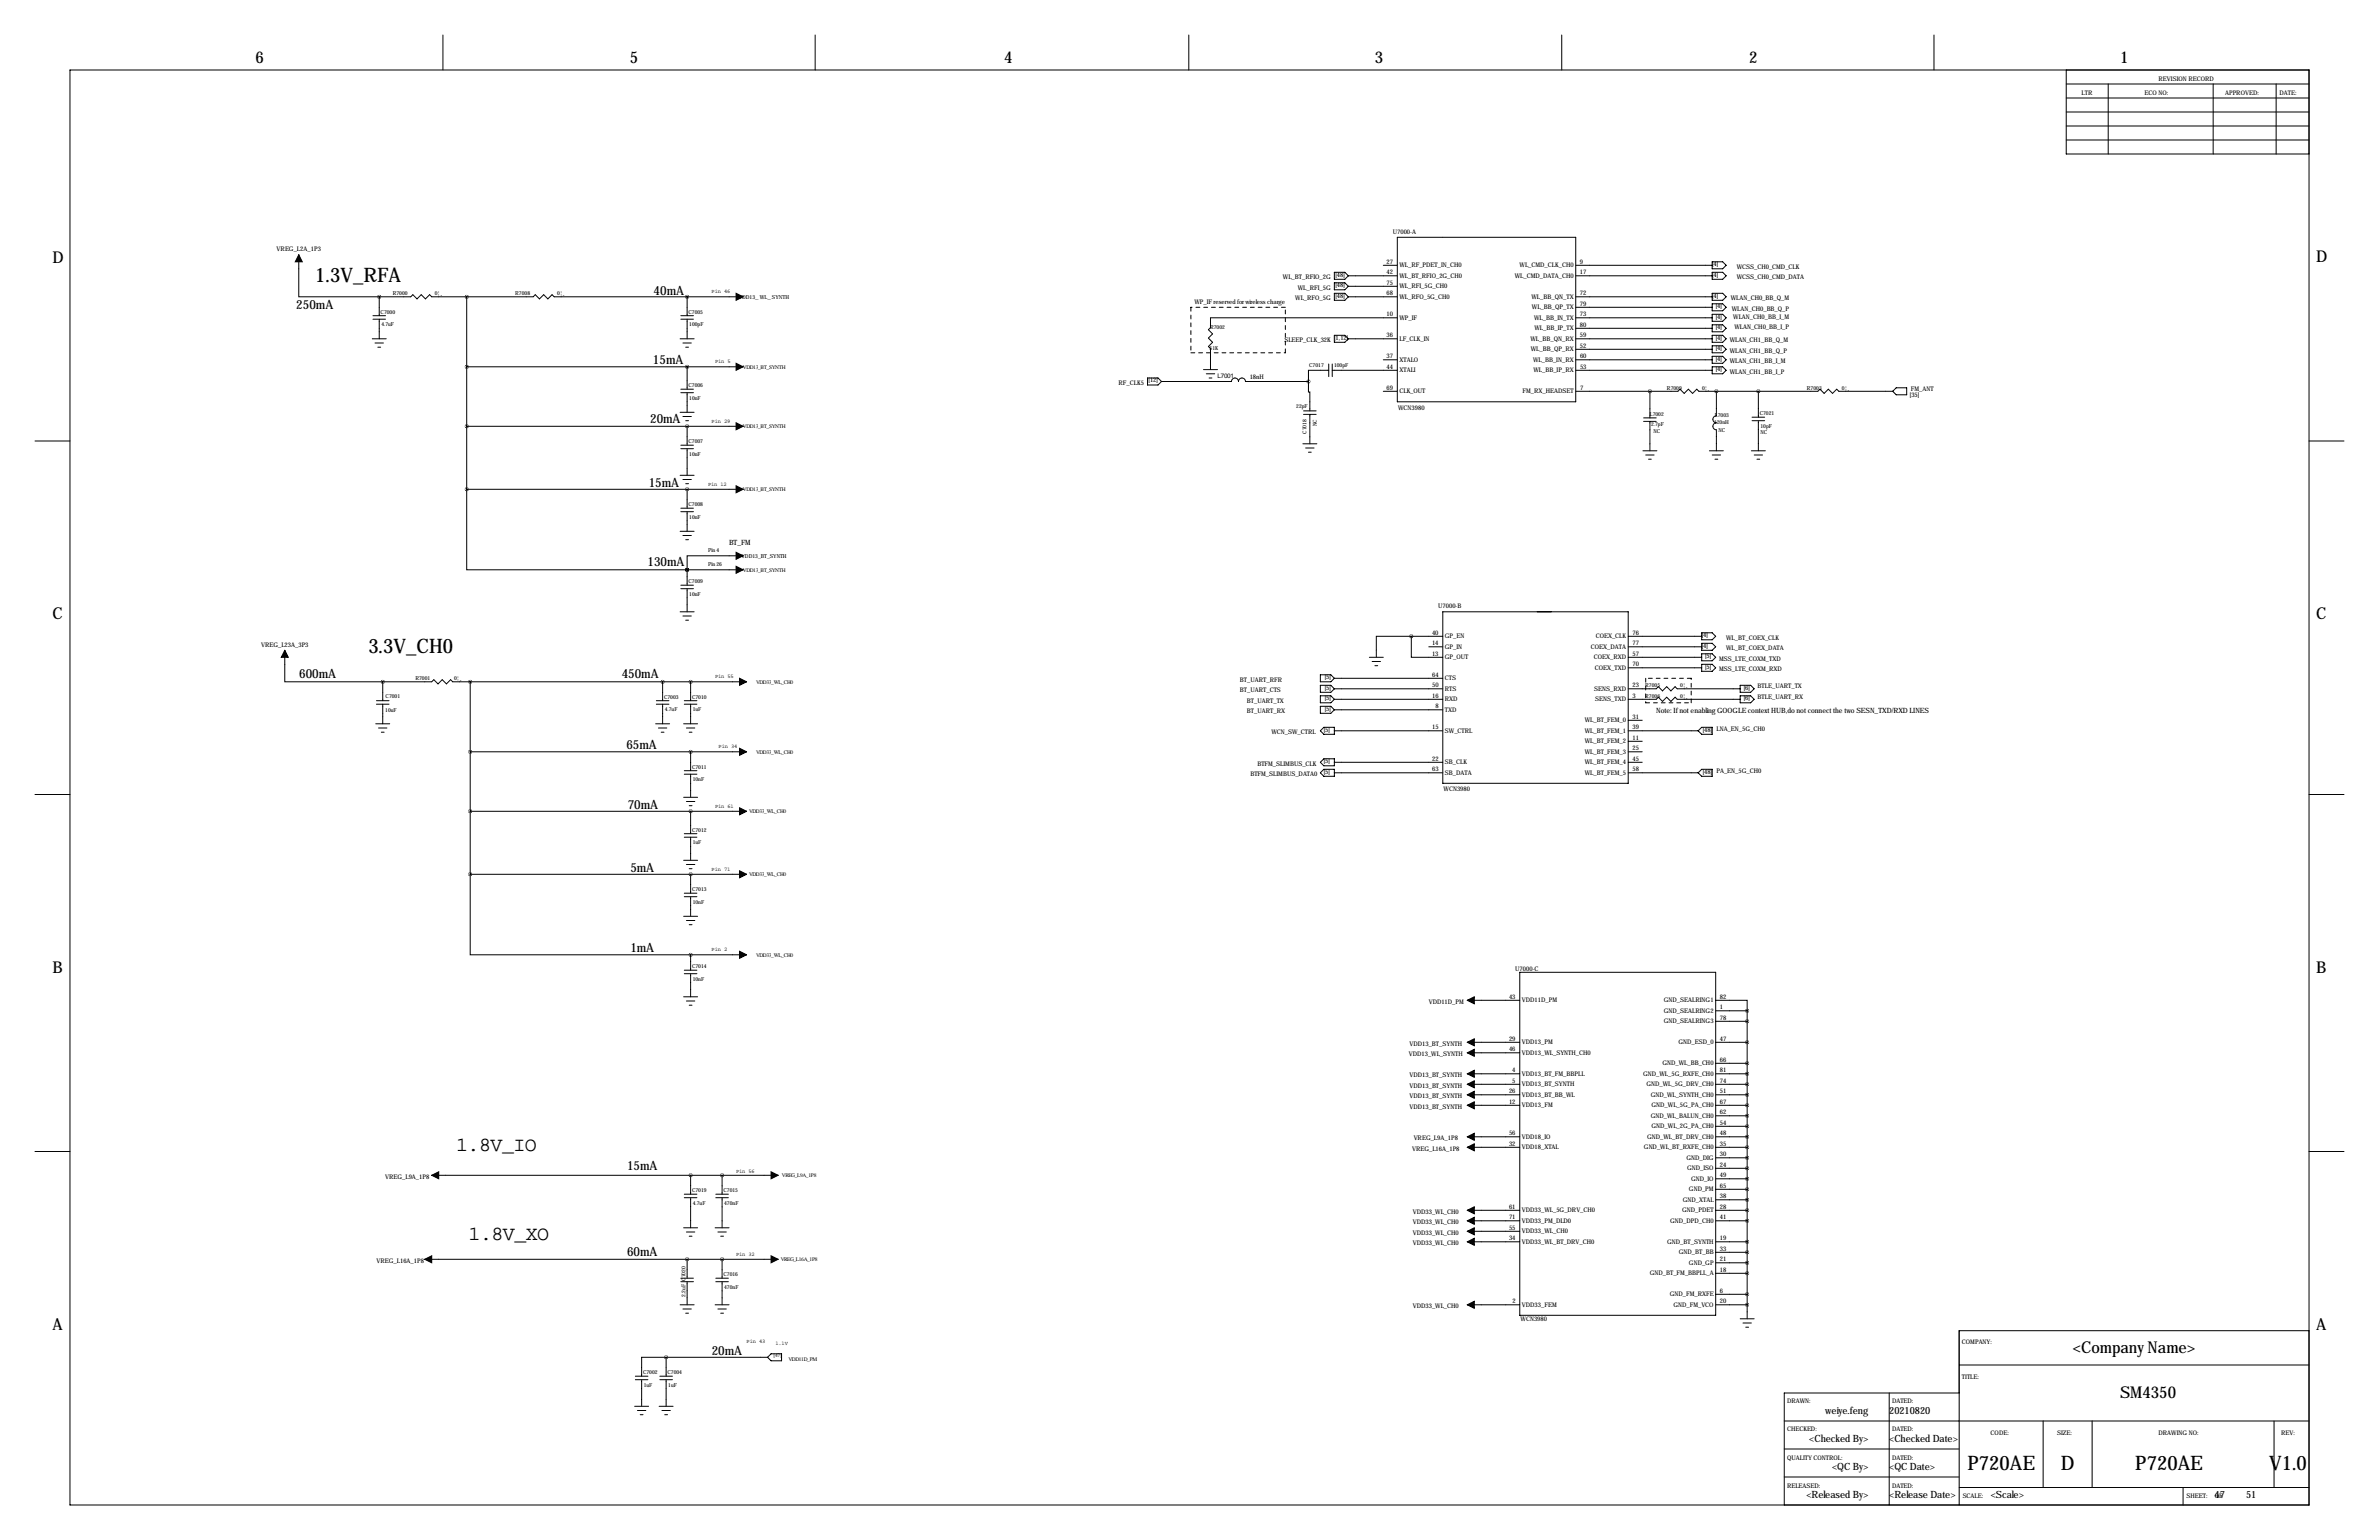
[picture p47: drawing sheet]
<svg xmlns="http://www.w3.org/2000/svg" width="864mm" height="559mm" viewBox="0 0 864 559" stroke-linecap="round" stroke-linejoin="round" font-family="sans-serif">
<defs><g id="words">
<g font-size="7.3">
<text x="114.5" y="102.5">1.3V_RFA</text>
<text x="133.7" y="237.1">3.3V_CH0</text>
<text x="165.6" y="417.6">1.8V_IO</text>
<text x="170.1" y="450.1">1.8V_XO</text>
<text x="714.2" y="533.3">P720AE</text>
<text x="748.1" y="533.3">D</text>
<text x="775.1" y="533.3">P720AE</text>
<text x="823.7" y="533.3">V1.0</text>
</g>
<g font-size="5.9">
<text x="92.7" y="22.9">6</text>
<text x="228.6" y="22.9">5</text>
<text x="364.5" y="22.9">4</text>
<text x="499.1" y="22.9">3</text>
<text x="635" y="22.9">2</text>
<text x="769.6" y="22.9">1</text>
<text x="19.1" y="95.2">D</text>
<text x="840.7" y="95.2">D</text>
<text x="19.1" y="224.8">C</text>
<text x="840.7" y="224.8">C</text>
<text x="19.1" y="353.1">B</text>
<text x="840.7" y="353.1">B</text>
<text x="19.1" y="482.6">A</text>
<text x="840.7" y="482.6">A</text>
<text x="752.4" y="490.9">&lt;Company Name&gt;</text>
<text x="769.6" y="507.4">SM4350</text>
</g>
<g font-size="4.6">
<text x="237.3" y="106.9">40mA</text>
<text x="107.6" y="112.3">250mA</text>
<text x="237" y="132.1">15mA</text>
<text x="236" y="153.4">20mA</text>
<text x="235.5" y="176.5">15mA</text>
<text x="235.1" y="205.5">130mA</text>
<text x="108.6" y="246.1">600mA</text>
<text x="225.7" y="246.1">450mA</text>
<text x="227.4" y="271.8">65mA</text>
<text x="227.9" y="293.6">70mA</text>
<text x="228.8" y="316.2">5mA</text>
<text x="228.8" y="345.5">1mA</text>
<text x="227.6" y="424.4">15mA</text>
<text x="227.6" y="455.7">60mA</text>
<text x="258.4" y="491.8">20mA</text>
</g>
<g font-size="3.6">
<text x="662.6" y="513">weiye.feng</text>
<text x="685.8" y="513">20210820</text>
<text x="656.8" y="523.2">&lt;Checked By&gt;</text>
<text x="685.8" y="523.2">&lt;Checked Date&gt;</text>
<text x="665.1" y="533.3">&lt;QC By&gt;</text>
<text x="685.8" y="533.3">&lt;QC Date&gt;</text>
<text x="655.7" y="543.5">&lt;Released By&gt;</text>
<text x="685.8" y="543.5">&lt;Release Date&gt;</text>
<text x="722.6" y="543.5">&lt;Scale&gt;</text>
<text x="803.9" y="543.5">47</text>
<text x="815.3" y="543.5">51</text>
</g>
<g font-size="2.6">
<text x="264.7" y="197.9">BT_FM</text>
<text x="601.2" y="258.8">Note: If not enabling GOOGLE context HUB,do not connect the two SESN_TXD/RXD LINES</text>
</g>
<g font-size="2.3">
<text x="783.6" y="29.2">REVISION RECORD</text>
<text x="755.6" y="34.3">LTR</text>
<text x="778.5" y="34.3">ECO NO:</text>
<text x="807.7" y="34.3">APPROVED:</text>
<text x="827.5" y="34.3">DATE:</text>
<text x="505.6" y="84.8">U7000-A</text>
<text x="100.4" y="91.2">VREG_L2A_1P3</text>
<text x="503.3" y="95.8">27</text>
<text x="573.5" y="95.8">9</text>
<text x="465.7" y="101.3">WL_BT_RFIO_2G</text>
<text x="484.8" y="100.3">[48]</text>
<text x="503.3" y="99.6">42</text>
<text x="508" y="97">WL_RF_PDET_IN_CH0</text>
<text x="508" y="100.8">WL_BT_RFIO_2G_CH0</text>
<text x="549.9" y="100.8">WL_CMD_DATA_CH0</text>
<text x="551.6" y="97">WL_CMD_CLK_CH0</text>
<text x="573.5" y="99.6">17</text>
<text x="621.6" y="100.3">[4]</text>
<text x="621.6" y="96.5">[4]</text>
<text x="630.4" y="101.3">WCSS_CH0_CMD_DATA</text>
<text x="630.4" y="97.5">WCSS_CH0_CMD_CLK</text>
<text x="471.1" y="105.2">WL_RFI_5G</text>
<text x="484.8" y="104.2">[48]</text>
<text x="484.8" y="108">[48]</text>
<text x="503.3" y="103.4">75</text>
<text x="503.3" y="107.2">68</text>
<text x="508" y="104.7">WL_RFI_5G_CH0</text>
<text x="573.5" y="107.2">72</text>
<text x="621.6" y="108">[4]</text>
<text x="433.6" y="110.2">WP_IF reserved for wireless charge</text>
<text x="470.2" y="109">WL_RFO_5G</text>
<text x="508" y="108.5">WL_RFO_5G_CH0</text>
<text x="556" y="108.5">WL_BB_QN_TX</text>
<text x="556.1" y="112.3">WL_BB_QP_TX</text>
<text x="573.5" y="111">79</text>
<text x="622.8" y="111.8">[4]</text>
<text x="628.3" y="109">WLAN_CH0_BB_Q_M</text>
<text x="628.7" y="112.8">WLAN_CH0_BB_Q_P</text>
<text x="503.3" y="114.8">10</text>
<text x="508" y="116.1">WP_IF</text>
<text x="556.9" y="116.1">WL_BB_IN_TX</text>
<text x="557" y="119.9">WL_BB_IP_TX</text>
<text x="573.5" y="114.8">73</text>
<text x="573.5" y="118.6">80</text>
<text x="622.8" y="119.4">[4]</text>
<text x="622.8" y="115.6">[4]</text>
<text x="629.2" y="115.6">WLAN_CH0_BB_I_M</text>
<text x="629.6" y="119.4">WLAN_CH0_BB_I_P</text>
<text x="466.2" y="124.2">SLEEP_CLK_32K</text>
<text x="484.3" y="123.2">[1,12]</text>
<text x="503.3" y="122.4">36</text>
<text x="508" y="123.7">LF_CLK_IN</text>
<text x="555.6" y="123.7">WL_BB_QN_RX</text>
<text x="573.6" y="122.4">59</text>
<text x="622.8" y="123.2">[4]</text>
<text x="627.9" y="124.2">WLAN_CH1_BB_Q_M</text>
<text x="503.3" y="130">37</text>
<text x="508" y="131.3">XTALO</text>
<text x="555.7" y="127.5">WL_BB_QP_RX</text>
<text x="556.5" y="131.3">WL_BB_IN_RX</text>
<text x="573.6" y="126.2">52</text>
<text x="573.6" y="130">60</text>
<text x="622.8" y="127">[4]</text>
<text x="622.8" y="130.8">[4]</text>
<text x="627.9" y="128">WLAN_CH1_BB_Q_P</text>
<text x="627.9" y="131.8">WLAN_CH1_BB_I_M</text>
<text x="442" y="137.2">L7001</text>
<text x="453.6" y="137.7">18nH</text>
<text x="503.3" y="133.9">44</text>
<text x="508" y="135.1">XTALI</text>
<text x="556.6" y="135.1">WL_BB_IP_RX</text>
<text x="573.6" y="133.9">53</text>
<text x="622.8" y="134.6">[4]</text>
<text x="627.9" y="135.6">WLAN_CH1_BB_I_P</text>
<text x="406.1" y="139.7">RF_CLK5</text>
<text x="416.9" y="138.7">[12]</text>
<text x="503.3" y="141.5">69</text>
<text x="508" y="142.8">CLK_OUT</text>
<text x="552.7" y="142.8">FM_RX_HEADSET</text>
<text x="573.6" y="141.5">7</text>
<text x="693.7" y="142">FM_ANT</text>
<text x="507.5" y="148.6">WCN3980</text>
<text x="693.3" y="144">[35]</text>
<text x="522.1" y="220.7">U7000-B</text>
<text x="519.8" y="230.4">40</text>
<text x="524.5" y="231.7">GP_EN</text>
<text x="579.3" y="231.7">COEX_CLK</text>
<text x="592.6" y="230.4">76</text>
<text x="617.7" y="231.1">[4]</text>
<text x="626.6" y="232.2">WL_BT_COEX_CLK</text>
<text x="94.8" y="234.7">VREG_L23A_3P3</text>
<text x="519.8" y="234.2">14</text>
<text x="519.9" y="238">13</text>
<text x="524.5" y="235.5">GP_IN</text>
<text x="524.5" y="239.3">GP_OUT</text>
<text x="577.5" y="235.5">COEX_DATA</text>
<text x="578.6" y="239.3">COEX_RXD</text>
<text x="592.6" y="234.2">77</text>
<text x="592.6" y="238">57</text>
<text x="617.7" y="235">[4]</text>
<text x="619" y="238.8">[5]</text>
<text x="624.1" y="239.8">MSS_LTE_COXM_TXD</text>
<text x="626.6" y="236">WL_BT_COEX_DATA</text>
<text x="519.9" y="245.6">64</text>
<text x="579" y="243.1">COEX_TXD</text>
<text x="592.6" y="241.8">70</text>
<text x="619" y="242.6">[5]</text>
<text x="624.1" y="243.6">MSS_LTE_COXM_RXD</text>
<text x="450.1" y="251.2">BT_UART_CTS</text>
<text x="450.1" y="247.4">BT_UART_RFR</text>
<text x="480.9" y="250.2">[5]</text>
<text x="480.9" y="246.4">[5]</text>
<text x="519.9" y="249.4">50</text>
<text x="524.5" y="246.9">CTS</text>
<text x="524.5" y="250.7">RTS</text>
<text x="578.7" y="250.7">SENS_RXD</text>
<text x="592.6" y="249.4">23</text>
<text x="633" y="250.2">[6]</text>
<text x="638" y="249.7">BTLE_UART_TX</text>
<text x="452.6" y="255">BT_UART_TX</text>
<text x="480.9" y="257.8">[5]</text>
<text x="480.9" y="254">[5]</text>
<text x="519.9" y="253.2">16</text>
<text x="521.1" y="257">8</text>
<text x="524.5" y="254.5">RXD</text>
<text x="579.1" y="254.5">SENS_TXD</text>
<text x="592.6" y="253.2">3</text>
<text x="633" y="254">[6]</text>
<text x="638" y="253.5">BTLE_UART_RX</text>
<text x="452.6" y="258.8">BT_UART_RX</text>
<text x="524.5" y="258.3">TXD</text>
<text x="575.3" y="262.1">WL_BT_FEM_0</text>
<text x="592.6" y="260.9">31</text>
<text x="461.5" y="266.4">WCN_SW_CTRL</text>
<text x="480.6" y="265.4">[5]</text>
<text x="519.9" y="264.7">15</text>
<text x="524.5" y="265.9">SW_CTRL</text>
<text x="575.3" y="265.9">WL_BT_FEM_1</text>
<text x="575.3" y="269.8">WL_BT_FEM_2</text>
<text x="592.6" y="264.7">39</text>
<text x="592.6" y="268.5">11</text>
<text x="618.1" y="265.4">[48]</text>
<text x="623.1" y="265.2">LNA_EN_5G_CH0</text>
<text x="575.3" y="273.6">WL_BT_FEM_3</text>
<text x="592.6" y="272.3">25</text>
<text x="453.9" y="281.7">BTFM_SLIMBUS_DATA0</text>
<text x="456.4" y="277.9">BTFM_SLIMBUS_CLK</text>
<text x="480.6" y="276.9">[5]</text>
<text x="480.6" y="280.7">[5]</text>
<text x="519.9" y="276.1">22</text>
<text x="519.9" y="279.9">63</text>
<text x="524.5" y="277.4">SB_CLK</text>
<text x="524.5" y="281.2">SB_DATA</text>
<text x="575.3" y="277.4">WL_BT_FEM_4</text>
<text x="575.3" y="281.2">WL_BT_FEM_5</text>
<text x="592.6" y="276.1">45</text>
<text x="592.6" y="279.9">58</text>
<text x="618.1" y="280.7">[48]</text>
<text x="623.1" y="280.4">PA_EN_5G_CH0</text>
<text x="524" y="287">WCN3980</text>
<text x="550" y="352.3">U7000-C</text>
<text x="518.6" y="364.2">VDD11D_PM</text>
<text x="547.8" y="362.5">43</text>
<text x="552.4" y="363.7">VDD11D_PM</text>
<text x="604" y="363.7">GND_SEALRING1</text>
<text x="624.3" y="362.5">82</text>
<text x="604" y="367.5">GND_SEALRING2</text>
<text x="604" y="371.4">GND_SEALRING3</text>
<text x="624.3" y="366.3">1</text>
<text x="624.3" y="370.1">78</text>
<text x="547.8" y="377.7">29</text>
<text x="624.3" y="377.7">47</text>
<text x="511.4" y="383.3">VDD13_WL_SYNTH</text>
<text x="511.7" y="379.5">VDD13_BT_SYNTH</text>
<text x="547.8" y="381.5">46</text>
<text x="552.4" y="379">VDD13_PM</text>
<text x="552.4" y="382.8">VDD13_WL_SYNTH_CH0</text>
<text x="609.3" y="379">GND_ESD_0</text>
<text x="549" y="389.1">4</text>
<text x="603.5" y="386.6">GND_WL_BB_CH0</text>
<text x="624.3" y="385.3">66</text>
<text x="624.3" y="389.1">81</text>
<text x="511.7" y="390.9">VDD13_BT_SYNTH</text>
<text x="511.7" y="394.7">VDD13_BT_SYNTH</text>
<text x="549" y="392.9">5</text>
<text x="552.4" y="390.4">VDD13_BT_FM_BBPLL</text>
<text x="552.4" y="394.2">VDD13_BT_SYNTH</text>
<text x="596.5" y="390.4">GND_WL_5G_RXFE_CH0</text>
<text x="597.7" y="394.2">GND_WL_5G_DRV_CH0</text>
<text x="624.3" y="392.9">74</text>
<text x="511.7" y="398.5">VDD13_BT_SYNTH</text>
<text x="547.8" y="396.7">26</text>
<text x="547.8" y="400.6">12</text>
<text x="552.4" y="398">VDD13_BT_BB_WL</text>
<text x="552.4" y="401.8">VDD13_FM</text>
<text x="599.3" y="398">GND_WL_SYNTH_CH0</text>
<text x="599.5" y="401.8">GND_WL_5G_PA_CH0</text>
<text x="624.4" y="396.7">51</text>
<text x="624.4" y="400.6">67</text>
<text x="511.7" y="402.3">VDD13_BT_SYNTH</text>
<text x="599.3" y="405.6">GND_WL_BALUN_CH0</text>
<text x="624.4" y="404.4">62</text>
<text x="513.2" y="413.8">VREG_L9A_1P8</text>
<text x="547.8" y="412">56</text>
<text x="552.4" y="413.3">VDD18_IO</text>
<text x="598" y="413.3">GND_WL_BT_DRV_CH0</text>
<text x="599.5" y="409.5">GND_WL_2G_PA_CH0</text>
<text x="624.4" y="412">48</text>
<text x="624.4" y="408.2">54</text>
<text x="512.6" y="417.6">VREG_L16A_1P8</text>
<text x="547.8" y="415.8">32</text>
<text x="552.5" y="417.1">VDD18_XTAL</text>
<text x="596.8" y="417.1">GND_WL_BT_RXFE_CH0</text>
<text x="624.4" y="415.8">35</text>
<text x="624.4" y="419.6">30</text>
<text x="612.2" y="420.9">GND_DIG</text>
<text x="612.5" y="424.7">GND_ISO</text>
<text x="624.4" y="423.4">24</text>
<text x="139.8" y="427.7">VREG_L9A_1P8</text>
<text x="613.9" y="428.5">GND_IO</text>
<text x="624.4" y="431">65</text>
<text x="624.4" y="427.2">49</text>
<text x="610.9" y="436.1">GND_XTAL</text>
<text x="613.1" y="432.3">GND_PM</text>
<text x="624.4" y="434.8">38</text>
<text x="512.8" y="440.4">VDD33_WL_CH0</text>
<text x="547.8" y="438.7">61</text>
<text x="547.8" y="442.5">71</text>
<text x="552.5" y="439.9">VDD33_WL_5G_DRV_CH0</text>
<text x="552.5" y="443.7">VDD33_PM_DLD0</text>
<text x="606.3" y="443.7">GND_DPD_CH0</text>
<text x="610.6" y="439.9">GND_PDET</text>
<text x="624.4" y="438.7">28</text>
<text x="624.4" y="442.5">41</text>
<text x="512.8" y="444.2">VDD33_WL_CH0</text>
<text x="512.8" y="448.1">VDD33_WL_CH0</text>
<text x="547.8" y="446.3">55</text>
<text x="552.5" y="447.6">VDD33_WL_CH0</text>
<text x="512.8" y="451.9">VDD33_WL_CH0</text>
<text x="547.8" y="450.1">34</text>
<text x="552.5" y="451.4">VDD33_WL_BT_DRV_CH0</text>
<text x="605.2" y="451.4">GND_BT_SYNTH</text>
<text x="609.4" y="455.2">GND_BT_BB</text>
<text x="624.4" y="450.1">19</text>
<text x="624.4" y="453.9">33</text>
<text x="136.7" y="458.2">VREG_L16A_1P8</text>
<text x="613.1" y="459">GND_GP</text>
<text x="624.4" y="461.5">18</text>
<text x="624.4" y="457.7">21</text>
<text x="598.9" y="462.8">GND_BT_FM_BBPLL_A</text>
<text x="549" y="472.9">2</text>
<text x="606.1" y="470.4">GND_FM_RXFE</text>
<text x="624.4" y="469.1">6</text>
<text x="624.4" y="472.9">20</text>
<text x="512.8" y="474.7">VDD33_WL_CH0</text>
<text x="552" y="479.3">WCN3980</text>
<text x="552.5" y="474.2">VDD33_FEM</text>
<text x="607.5" y="474.2">GND_FM_VCO</text>
<text x="712.2" y="487.7">COMPANY:</text>
<text x="712.2" y="500.4">TITLE:</text>
<text x="648.7" y="509.3">DRAWN:</text>
<text x="686.8" y="509.3">DATED:</text>
<text x="648.7" y="519.4">CHECKED:</text>
<text x="686.8" y="519.4">DATED:</text>
<text x="722.6" y="520.7">CODE:</text>
<text x="746.8" y="520.7">SIZE:</text>
<text x="783.6" y="520.7">DRAWING NO:</text>
<text x="828" y="520.7">REV:</text>
<text x="648.7" y="529.6">QUALITY CONTROL:</text>
<text x="686.8" y="529.6">DATED:</text>
<text x="648.7" y="539.8">RELEASED:</text>
<text x="686.8" y="539.8">DATED:</text>
<text x="712.5" y="543.6">SCALE:</text>
<text x="793.7" y="543.6">SHEET:</text>
<text x="804" y="543.6">OF</text>
</g>
<g font-size="2">
<text x="142.6" y="107.1">R7000</text>
<text x="157.8" y="107.1">0¦¸</text>
<text x="187" y="107.1">R7008</text>
<text x="202.3" y="107.1">0¦¸</text>
<text x="258.3" y="106.4">Pin 46</text>
<text x="138.2" y="113.8">C7000</text>
<text x="249.9" y="113.8">C7005</text>
<text x="268.2" y="108.4">VDD13_WL_SYNTH</text>
<text x="138.4" y="118.4">4.7uF</text>
<text x="250.2" y="118.4">100pF</text>
<text x="439.3" y="119.5">R7002</text>
<text x="259.6" y="131.8">Pin 5</text>
<text x="439.1" y="127.1">51K</text>
<text x="269.7" y="133.7">VDD13_BT_SYNTH</text>
<text x="475.3" y="133.1">C7017</text>
<text x="484.3" y="133.1">100pF</text>
<text x="249.9" y="140.5">C7006</text>
<text x="605.1" y="141.4">R7009</text>
<text x="617.8" y="141.4">0¦¸</text>
<text x="655.9" y="141.4">R7003</text>
<text x="668.6" y="141.4">0¦¸</text>
<text x="250.2" y="145">10nF</text>
<text x="470.6" y="147.9">22pF</text>
<text x="258.3" y="153.4">Pin 29</text>
<text x="269.7" y="155.3">VDD13_BT_SYNTH</text>
<text x="478.1" y="154.6" transform="rotate(-90 478.1 154.6)">NC</text>
<text x="598.9" y="150.9">L7002</text>
<text x="599.4" y="154.7">2.7pF</text>
<text x="622.2" y="153.7">120nH</text>
<text x="622.6" y="151.2">L7003</text>
<text x="638.8" y="150.6">C7021</text>
<text x="639.1" y="155.2">10pF</text>
<text x="249.9" y="160.8">C7007</text>
<text x="474.3" y="157.4" transform="rotate(-90 474.3 157.4)">C7018</text>
<text x="600.3" y="157.3">NC</text>
<text x="623.9" y="156.9">NC</text>
<text x="639.1" y="157.5">NC</text>
<text x="250.2" y="165.4">10nF</text>
<text x="257" y="176.3">Pin 12</text>
<text x="269.7" y="178.2">VDD13_BT_SYNTH</text>
<text x="249.9" y="183.6">C7008</text>
<text x="250.2" y="188.2">10nF</text>
<text x="257" y="200.4">Pin 4</text>
<text x="269.2" y="202.3">VDD13_BT_SYNTH</text>
<text x="257" y="205.5">Pin 26</text>
<text x="269.7" y="207.4">VDD13_BT_SYNTH</text>
<text x="249.9" y="211.6">C7009</text>
<text x="250.2" y="216.2">10nF</text>
<text x="150.8" y="246.8">R7001</text>
<text x="164.8" y="246.8">0¦¸</text>
<text x="259.6" y="246.1">Pin 55</text>
<text x="274.5" y="248">VDD33_WL_CH0</text>
<text x="597.2" y="249.3">R7005</text>
<text x="610" y="249.3">0¦¸</text>
<text x="140" y="253.1">C7001</text>
<text x="241" y="253.5">C7003</text>
<text x="251.2" y="253.5">C7010</text>
<text x="597.2" y="253.1">R7006</text>
<text x="610" y="253.1">0¦¸</text>
<text x="139.8" y="258.2">10uF</text>
<text x="241.3" y="258.1">4.7uF</text>
<text x="251.5" y="258.1">1uF</text>
<text x="260.9" y="271.5">Pin 34</text>
<text x="274.5" y="273.4">VDD33_WL_CH0</text>
<text x="251.2" y="278.9">C7011</text>
<text x="251.5" y="283.5">10nF</text>
<text x="259.6" y="293.1">Pin 61</text>
<text x="271.9" y="295">VDD33_WL_CH0</text>
<text x="251.2" y="301.8">C7012</text>
<text x="251.5" y="306.3">1uF</text>
<text x="258.3" y="316">Pin 71</text>
<text x="271.9" y="317.9">VDD33_WL_CH0</text>
<text x="251.2" y="323.3">C7013</text>
<text x="251.5" y="327.9">10nF</text>
<text x="258.3" y="345.2">Pin 2</text>
<text x="274.5" y="347.1">VDD33_WL_CH0</text>
<text x="251.2" y="351.3">C7014</text>
<text x="251.5" y="355.9">10nF</text>
<text x="267.2" y="425.7">Pin 56</text>
<text x="283.9" y="427.1">VREG_L9A_1P8</text>
<text x="251.2" y="432.6">C7019</text>
<text x="251.5" y="437.1">4.7uF</text>
<text x="262.6" y="432.6">C7015</text>
<text x="262.9" y="437.1">470nF</text>
<text x="267.2" y="455.7">Pin 32</text>
<text x="283.4" y="457.6">VREG_L16A_1P8</text>
<text x="248.8" y="464.8" transform="rotate(-90 248.8 464.8)">C7020</text>
<text x="262.6" y="463">C7016</text>
<text x="262.9" y="467.6">470nF</text>
<text x="248.8" y="470.5" transform="rotate(-90 248.8 470.5)">2.2uF</text>
<text x="271" y="487.4">Pin 43</text>
<text x="281.5" y="488">1.1V</text>
<text x="280.8" y="492.5">[47]</text>
<text x="286.3" y="493.8">VDD11D_PM</text>
<text x="233.4" y="498.6">C7002</text>
<text x="233.7" y="503.2">1uF</text>
<text x="242.3" y="498.6">C7004</text>
<text x="242.6" y="503.2">1uF</text>
</g>
</g></defs>
<g fill="none" stroke="#000" stroke-width=".36">
<path d="M160.8 12.7v12.7M295.9 12.7v12.7M431.5 12.7v12.7M566.9 12.7v12.7M702.1 12.7v12.7M25.4 25.4h812.8v520.7h-812.8zM750.1 35.6h88.1M750.1 30.5h88.1M750.1 25.4v30.5h88.1M765.3 30.5v25.4M803.4 30.5v25.4M826.3 30.5v25.4"/>
<path d="M750.1 50.8h88.1M750.1 45.7h88.1M750.1 40.6h88.1M108.5 92.5v15.2h29.2M484.4 98.8h3.8l1.3 1.3-1.3 1.2h-3.8zM502.2 96.3h5M507.2 86.1h64.8v59.7h-64.8zM572 96.3h49.5M621.5 98.8h3.8l1.3 1.3-1.3 1.2h-3.8zM621.5 95h3.8l1.3 1.3-1.3 1.2h-3.8zM135.4 115.8h4.6M135.4 114.6h4.6"/>
<path d="M137.7 107.7v6.9M137.7 115.8v7.1M137.7 107.7h11.4l.8-.8 1.5 1.6 1.5-1.6 1.5 1.6 1.6-1.6 .7 .8h36.8l.8-.8 1.5 1.6 1.6-1.6 1.5 1.6 1.5-1.6 .8 .8h68.5M169.4 107.7v69.8M247.1 115.8h4.6M247.1 114.6h4.6M249.4 107.7v6.9M249.4 115.8v7.1M484.4 102.6h3.8l1.3 1.3-1.3 1.3h-3.8zM484.4 106.4h3.8l1.3 1.3-1.3 1.3h-3.8zM489.5 100.1h17.7M489.5 103.9h17.7"/>
<path d="M489.5 107.7h17.7M507.2 115.3h-67.8v3.6l-.7 .7 1.5 1.6-1.5 1.5 1.5 1.5-1.5 1.5 .7 .8v7.6M572 100.1h49.5M572 107.7h49.5M572 115.3h49.5M572 111.5h49.5M572 119.1h49.5M621.5 106.4h3.8l1.3 1.3-1.3 1.3h-3.8zM621.5 110.2h3.8l1.3 1.3-1.3 1.3h-3.8zM621.5 114h3.8l1.3 1.3-1.3 1.3h-3.8zM621.5 117.9h3.8l1.3 1.2-1.3 1.3h-3.8zM135.1 122.9h5.1"/>
<path d="M136.1 124.5h3.1M137.2 126h1M169.4 133.1h100.3M246.9 122.9h5.1M247.9 124.5h3.1M248.9 126h1M249.4 133.1v8.1M416.6 137.2h3.8l1.2 1.2-1.2 1.3h-3.8zM436.9 134.1h5.1M437.9 135.6h3M438.9 137.2h1M475 138.4h-22.9a1.27 1.27 0 0 0-1.3-1.2 1.27 1.27 0 0 0-1.2 1.2 1.27 1.27 0 0 0-1.3-1.2 1.27 1.27 0 0 0-1.3 1.2h-25.4"/>
<path d="M475 138.4v3.8h.5v6.9M482.3 134.4h-7.3v4M482.3 132.1v4.6M483.6 132.1v4.6M483.6 134.4h23.6M484.4 121.7h3.8l1.3 1.2-1.3 1.3h-3.8zM489.5 122.9h17.7M502.2 130.6h5M572 122.9h49.5M572 130.6h49.5M572 134.4h49.5M572 126.7h49.5"/>
<path d="M621.5 129.3h3.8l1.3 1.3-1.3 1.2h-3.8zM621.5 133.1h3.8l1.3 1.3-1.3 1.2h-3.8zM621.5 121.7h3.8l1.3 1.2-1.3 1.3h-3.8zM621.5 125.5h3.8l1.3 1.2-1.3 1.3h-3.8zM169.4 154.7h100.3M246.9 149.6h5.1M247.1 142.5h4.6M247.1 141.2h4.6M247.9 151.1h3.1M248.9 152.7h1M249.4 142.5v7.1M249.4 154.7v6.8"/>
<path d="M473.2 149.1h4.6M473.2 150.4h4.6M475.5 150.4v10.6M502.2 142h5M572 142h37.1l.8-.8 1.5 1.5 1.5-1.5 1.5 1.5 1.6-1.5 .7 .8h43.2l.8-.8 1.5 1.5 1.5-1.5 1.5 1.5 1.6-1.5 .7 .8h19.6M596.6 151.6h4.6M596.6 152.9h4.6M598.9 142v9.6M598.9 152.9v10.7M623.1 142v8.9a1.27 1.27 0 0 0-1.3 1.2 1.27 1.27 0 0 0 1.3 1.3 1.27 1.27 0 0 0-1.3 1.3 1.27 1.27 0 0 0 1.3 1.3v7.6M636 152.7h4.6M636 151.4h4.6"/>
<path d="M638.3 142v9.4M638.3 152.7v10.9M687.1 142l1.2-1.3h3.9v2.6h-3.9zM12.7 160h12.7M169.4 177.5v29.3h80M169.4 177.5h100.3M246.9 172.5h5.1M247.1 162.8h4.6M247.1 161.5h4.6M247.9 174h3.1M248.9 175.5h1M249.4 162.8v9.7"/>
<path d="M249.4 177.5v6.9M472.9 161h5.1M474 162.6h3M475 164.1h1M596.4 163.6h5.1M597.4 165.1h3.1M598.4 166.6h1M620.5 163.6h5.1M621.5 165.1h3.1M622.6 166.6h1M635.8 163.6h5M636.8 165.1h3"/>
<path d="M637.8 166.6h1M838.2 160h12.7M246.9 192.8h5.1M247.1 185.7h4.6M247.1 184.4h4.6M247.9 194.3h3.1M248.9 195.8h1M249.4 185.7v7.1M247.1 213.6h4.6M247.1 212.3h4.6M249.4 206.8h.1M249.4 206.8v5.5"/>
<path d="M249.4 213.6v8.4M249.4 206.8h20.3M269.7 201.7h-20.3v5.1M103.4 236v11.4h35.5M246.9 222h5.1M247.9 223.5h3.1M248.9 225h1M497.1 238.5h5.1M512.3 230.9v7.6h11.4M512.3 230.9h-12.7v7.6M512.3 230.9h11.4M518.7 234.7h5"/>
<path d="M523.7 222h67.4v62.2h-67.4zM591.1 230.9h26.6M591.1 234.7h26.6M591.1 238.5h26.6M617.7 229.6h3.8l1.3 1.3-1.3 1.3h-3.8zM617.7 233.4h3.8l1.3 1.3-1.3 1.3h-3.8zM617.7 237.2h3.8l1.3 1.3-1.3 1.3h-3.8zM136.7 255.5h4.5M136.7 254.3h4.5M138.9 247.4v6.9M138.9 247.4h17.8l.8-.8 1.5 1.6 1.5-1.6 1.6 1.6 1.5-1.6 .7 .8h106.7M138.9 255.5v7.1"/>
<path d="M170.7 247.4v69.8M238.3 255.5h4.5M238.3 254.3h4.5M240.5 247.4v6.9M240.5 255.5v7.1M248.4 255.5h4.6M248.4 254.3h4.6M250.7 247.4v6.9M250.7 255.5v7.1M479.3 244.9h3.8l1.3 1.2-1.3 1.3h-3.8zM479.3 248.7h3.8l1.3 1.2-1.3 1.3h-3.8zM479.3 252.5h3.8l1.3 1.2-1.3 1.3h-3.8z"/>
<path d="M479.3 256.3h3.8l1.3 1.3-1.3 1.2h-3.8zM484.4 246.1h39.3M484.4 249.9h39.3M484.4 253.7h39.3M484.4 257.6h39.3M498.1 240h3M499.1 241.6h1M591.1 249.9h10.1l.8-.7 1.5 1.5 1.5-1.5 1.6 1.5 1.5-1.5 .7 .7h22.9M591.1 253.7h10.1l.8-.7 1.5 1.5 1.5-1.5 1.6 1.5 1.5-1.5 .7 .7h22.9M591.1 242.3h26.6M617.7 241h3.8l1.3 1.3-1.3 1.3h-3.8zM631.7 248.7h3.8l1.3 1.2-1.3 1.3h-3.8z"/>
<path d="M631.7 252.5h3.8l1.3 1.2-1.3 1.3h-3.8zM136.4 262.6h5.1M137.4 264.2h3.1M138.4 265.7h1M170.7 272.8h100.3M238 262.6h5.1M239 264.2h3.1M240 265.7h1M248.2 262.6h5M248.4 279.7h4.6M249.2 264.2h3M250.2 265.7h1"/>
<path d="M250.7 272.8v6.9M479.3 265.2l1.3-1.3h3.8v2.5h-3.8zM479.3 276.6l1.3-1.3h3.8v2.6h-3.8zM484.4 265.2h39.3M484.4 276.6h39.3M591.1 265.2h25.4M591.1 276.6h5M591.1 261.4h5M591.1 269h5M591.1 272.8h5M616.5 265.2l1.2-1.3h3.8v2.5h-3.8zM12.7 288.3h12.7"/>
<path d="M170.7 294.4h100.3M248.2 289.3h5M248.4 280.9h4.6M249.2 290.8h3M250.2 292.4h1M250.7 294.4v8.1M250.7 280.9v8.4M479.3 280.4l1.3-1.3h3.8v2.6h-3.8zM484.4 280.4h39.3M591.1 280.4h25.4M616.5 280.4l1.2-1.3h3.8v2.6h-3.8zM838.2 288.3h12.7"/>
<path d="M170.7 317.2v29.3h80M170.7 317.2h100.3M248.2 312.2h5M248.4 303.8h4.6M248.4 302.5h4.6M249.2 313.7h3M250.2 315.2h1M250.7 317.2v6.9M250.7 303.8v8.4M248.2 332.5h5M248.4 325.4h4.6M248.4 324.1h4.6"/>
<path d="M249.2 334h3M250.2 335.5h1M250.7 325.4v7.1M248.4 353.3h4.6M248.4 352h4.6M250.7 346.5v5.5M250.7 346.5h20.3M250.7 353.3v8.4M551.7 352.8h71.1v124.5h-71.1zM248.2 361.7h5M249.2 363.2h3M250.2 364.7h1"/>
<path d="M532.6 363h19.1M532.6 378.2h19.1M622.8 363h11.4v3.8M622.8 370.6h11.4M634.2 378.2h-11.4M634.2 366.8h-11.4M634.2 366.8v111.7M532.6 382h19.1M532.6 389.6h19.1M532.6 393.4h19.1M532.6 397.3h19.1M634.2 389.6h-11.4"/>
<path d="M634.2 393.4h-11.4M634.2 397.3h-11.4M634.2 385.8h-11.4M12.7 417.8h12.7M532.6 401.1h19.1M532.6 412.5h19.1M532.6 416.3h19.1M634.2 401.1h-11.4M634.2 412.5h-11.4M634.2 416.3h-11.4M634.2 404.9h-11.4M634.2 408.7h-11.4"/>
<path d="M838.2 417.8h12.7M156.7 426.5h125.7M248.4 434.6h4.6M248.4 433.3h4.6M250.7 426.5v6.8M250.7 434.6v10.9M259.8 434.6h4.6M259.8 433.3h4.6M262.1 426.5v6.8M262.1 434.6v10.9M532.6 439.2h19.1M634.2 439.2h-11.4"/>
<path d="M634.2 420.1h-11.4M634.2 423.9h-11.4M634.2 427.7h-11.4M634.2 431.5h-11.4M634.2 435.4h-11.4M154.2 456.9h128.2M248.2 445.5h5M249.2 447h3M249.4 456.9v6.9M250.2 448.6h1M259.6 445.5h5.1M260.6 447h3.1"/>
<path d="M261.6 448.6h1M262.1 456.9v6.9M532.6 443h19.1M532.6 446.8h19.1M532.6 450.6h19.1M634.2 443h-11.4M634.2 450.6h-11.4M634.2 454.4h-11.4M634.2 458.2h-11.4M246.9 473.5h5.1M247.1 465.1h4.6M247.1 463.8h4.6"/>
<path d="M247.9 475h3.1M248.9 476.5h1M249.4 465.1v8.4M259.6 473.5h5.1M259.8 465.1h4.6M259.8 463.8h4.6M260.6 475h3.1M261.6 476.5h1M262.1 465.1v8.4M532.6 473.5h19.1M631.7 478.5h5.1M634.2 473.5h-11.4"/>
<path d="M634.2 462h-11.4M634.2 469.6h-11.4M230.6 499.4h4.6M239.5 499.4h4.6M241.8 492.5h-8.9v6.9M241.8 492.5v6.9M241.8 492.5h36.8M278.6 492.5l1.3-1.3h3.8v2.6h-3.8zM632.7 480.1h3.1M633.7 481.6h1M711.2 495.3h127M838.2 482.9h-127v63.2"/>
<path d="M230.4 510.3h5.1M230.6 500.6h4.6M231.4 511.8h3M232.4 513.3h1M232.9 500.6v9.7M239.3 510.3h5M239.5 500.6h4.6M240.3 511.8h3M241.3 513.3h1M241.8 500.6v9.7M647.7 515.6h190.5M685.8 505.5v40.6"/>
<path d="M711.2 505.5h-63.5v40.6M741.7 515.6v24.1M759.5 515.6v24.1M825.5 515.6v24.1M647.7 535.9h63.5M647.7 525.8h63.5M711.2 539.8h127M792.5 539.8v6.3"/>
</g>
<path d="M432.3 111.5v16.5M466.6 111.5h-34.3M432.3 128h34.3M466.6 128v-16.5M597.4 246.1v8.9M597.4 255h16.5M613.9 255v-8.9M613.9 246.1h-16.5" fill="none" stroke="#000" stroke-width=".36" stroke-dasharray="1.4 1.4"/>
<g fill="#000" stroke="#000" stroke-width=".36">
<path d="M108.5 92.5l1.2 2.5h-2.5zM267.2 106.4l2.5 1.3-2.5 1.3zM267.2 131.8l2.5 1.3-2.5 1.3zM267.2 153.4l2.5 1.3-2.5 1.3zM267.2 176.3l2.5 1.2-2.5 1.3zM267.2 205.5l2.5 1.3-2.5 1.2zM267.2 200.4l2.5 1.3-2.5 1.2zM103.4 236l1.2 2.5h-2.5zM268.5 246.1l2.5 1.3-2.5 1.3zM268.5 271.5l2.5 1.3-2.5 1.3zM268.5 293.1l2.5 1.3-2.5 1.3zM268.5 316l2.5 1.2-2.5 1.3z"/>
<path d="M268.5 345.2l2.5 1.3-2.5 1.2zM532.6 363l2.6-1.3v2.5zM532.6 378.2l2.6-1.3v2.6zM532.6 382l2.6-1.3v2.6zM532.6 389.6l2.6-1.2v2.5zM532.6 393.4l2.6-1.2v2.5zM532.6 397.3l2.6-1.3v2.5zM532.6 401.1l2.6-1.3v2.5zM532.6 412.5l2.6-1.3v2.6zM532.6 416.3l2.6-1.3v2.6zM156.7 426.5l2.6-1.3v2.5zM279.9 425.2l2.5 1.3-2.5 1.2z"/>
<path d="M532.6 439.2l2.6-1.3v2.5zM154.2 456.9l2.5-1.2v2.5zM279.9 455.7l2.5 1.2-2.5 1.3zM532.6 443l2.6-1.3v2.5zM532.6 446.8l2.6-1.3v2.6zM532.6 450.6l2.6-1.3v2.6zM532.6 473.5l2.6-1.3v2.5z"/>
</g>
<path d="M249.4 107.7a.05 .05 0 0 0 .1 0 .05 .05 0 0 0-.1 0zM249.4 133.1a.05 .05 0 0 0 .1 0 .05 .05 0 0 0-.1 0zM169.4 133.1a.05 .05 0 0 0 .1 0 .05 .05 0 0 0-.1 0zM249.4 154.7a.05 .05 0 0 0 .1 0 .05 .05 0 0 0-.1 0zM169.4 154.7a.05 .05 0 0 0 .1 0 .05 .05 0 0 0-.1 0zM169.4 177.5a.05 .05 0 0 0 .1 0 .05 .05 0 0 0-.1 0zM249.4 206.8a.05 .05 0 0 0 .1 0 .05 .05 0 0 0-.1 0zM262.1 456.9a.05 .05 0 0 0 .1 0 .05 .05 0 0 0-.1 0zM262.1 426.5a.05 .05 0 0 0 .1 0 .05 .05 0 0 0-.1 0zM137.6 107.7a.05 .05 0 0 0 .1 0 .05 .05 0 0 0-.1 0zM249.4 177.5a.05 .05 0 0 0 .1 0 .05 .05 0 0 0-.1 0zM249.4 206.8a.05 .05 0 0 0 .1 0 .05 .05 0 0 0-.1 0zM170.6 247.4a.05 .05 0 0 0 .1 0 .05 .05 0 0 0-.1 0zM170.6 272.8a.05 .05 0 0 0 .1 0 .05 .05 0 0 0-.1 0zM170.6 294.4a.05 .05 0 0 0 .1 0 .05 .05 0 0 0-.1 0zM170.6 317.2a.05 .05 0 0 0 .1 0 .05 .05 0 0 0-.1 0zM138.9 247.4a.05 .05 0 0 0 .1 0 .05 .05 0 0 0-.1 0zM240.5 247.4a.05 .05 0 0 0 .1 0 .05 .05 0 0 0-.1 0zM241.8 492.5a.05 .05 0 0 0 .1 0 .05 .05 0 0 0-.1 0zM634.2 473.5a.05 .05 0 0 0 .1 0 .05 .05 0 0 0-.1 0zM634.2 469.6a.05 .05 0 0 0 .1 0 .05 .05 0 0 0-.1 0zM634.2 462a.05 .05 0 0 0 .1 0 .05 .05 0 0 0-.1 0zM634.2 458.2a.05 .05 0 0 0 .1 0 .05 .05 0 0 0-.1 0zM634.2 454.4a.05 .05 0 0 0 .1 0 .05 .05 0 0 0-.1 0zM634.2 450.6a.05 .05 0 0 0 .1 0 .05 .05 0 0 0-.1 0zM634.2 443a.05 .05 0 0 0 .1 0 .05 .05 0 0 0-.1 0zM634.2 439.2a.05 .05 0 0 0 .1 0 .05 .05 0 0 0-.1 0zM634.2 435.4a.05 .05 0 0 0 .1 0 .05 .05 0 0 0-.1 0zM634.2 431.5a.05 .05 0 0 0 .1 0 .05 .05 0 0 0-.1 0zM634.2 427.7a.05 .05 0 0 0 .1 0 .05 .05 0 0 0-.1 0zM634.2 423.9a.05 .05 0 0 0 .1 0 .05 .05 0 0 0-.1 0zM634.2 420.1a.05 .05 0 0 0 .1 0 .05 .05 0 0 0-.1 0zM634.2 416.3a.05 .05 0 0 0 .1 0 .05 .05 0 0 0-.1 0zM634.2 412.5a.05 .05 0 0 0 .1 0 .05 .05 0 0 0-.1 0zM634.2 408.7a.05 .05 0 0 0 .1 0 .05 .05 0 0 0-.1 0zM634.2 404.9a.05 .05 0 0 0 .1 0 .05 .05 0 0 0-.1 0zM634.2 401.1a.05 .05 0 0 0 .1 0 .05 .05 0 0 0-.1 0zM634.2 397.3a.05 .05 0 0 0 .1 0 .05 .05 0 0 0-.1 0zM634.2 393.4a.05 .05 0 0 0 .1 0 .05 .05 0 0 0-.1 0zM634.2 389.6a.05 .05 0 0 0 .1 0 .05 .05 0 0 0-.1 0zM634.2 385.8a.05 .05 0 0 0 .1 0 .05 .05 0 0 0-.1 0zM634.2 378.2a.05 .05 0 0 0 .1 0 .05 .05 0 0 0-.1 0zM634.2 370.6a.05 .05 0 0 0 .1 0 .05 .05 0 0 0-.1 0zM634.2 366.8a.05 .05 0 0 0 .1 0 .05 .05 0 0 0-.1 0zM169.4 107.7a.05 .05 0 0 0 .1 0 .05 .05 0 0 0-.1 0zM512.3 230.9a.05 .05 0 0 0 .1 0 .05 .05 0 0 0-.1 0zM249.4 456.9a.05 .05 0 0 0 .1 0 .05 .05 0 0 0-.1 0zM474.9 138.4a.05 .05 0 0 0 .1 0 .05 .05 0 0 0-.1 0zM623 142a.05 .05 0 0 0 .1 0 .05 .05 0 0 0-.1 0zM598.9 142a.05 .05 0 0 0 .1 0 .05 .05 0 0 0-.1 0z" fill="#000" stroke="#000" stroke-width="1.3"/>
<use href="#words"/>
</svg>
